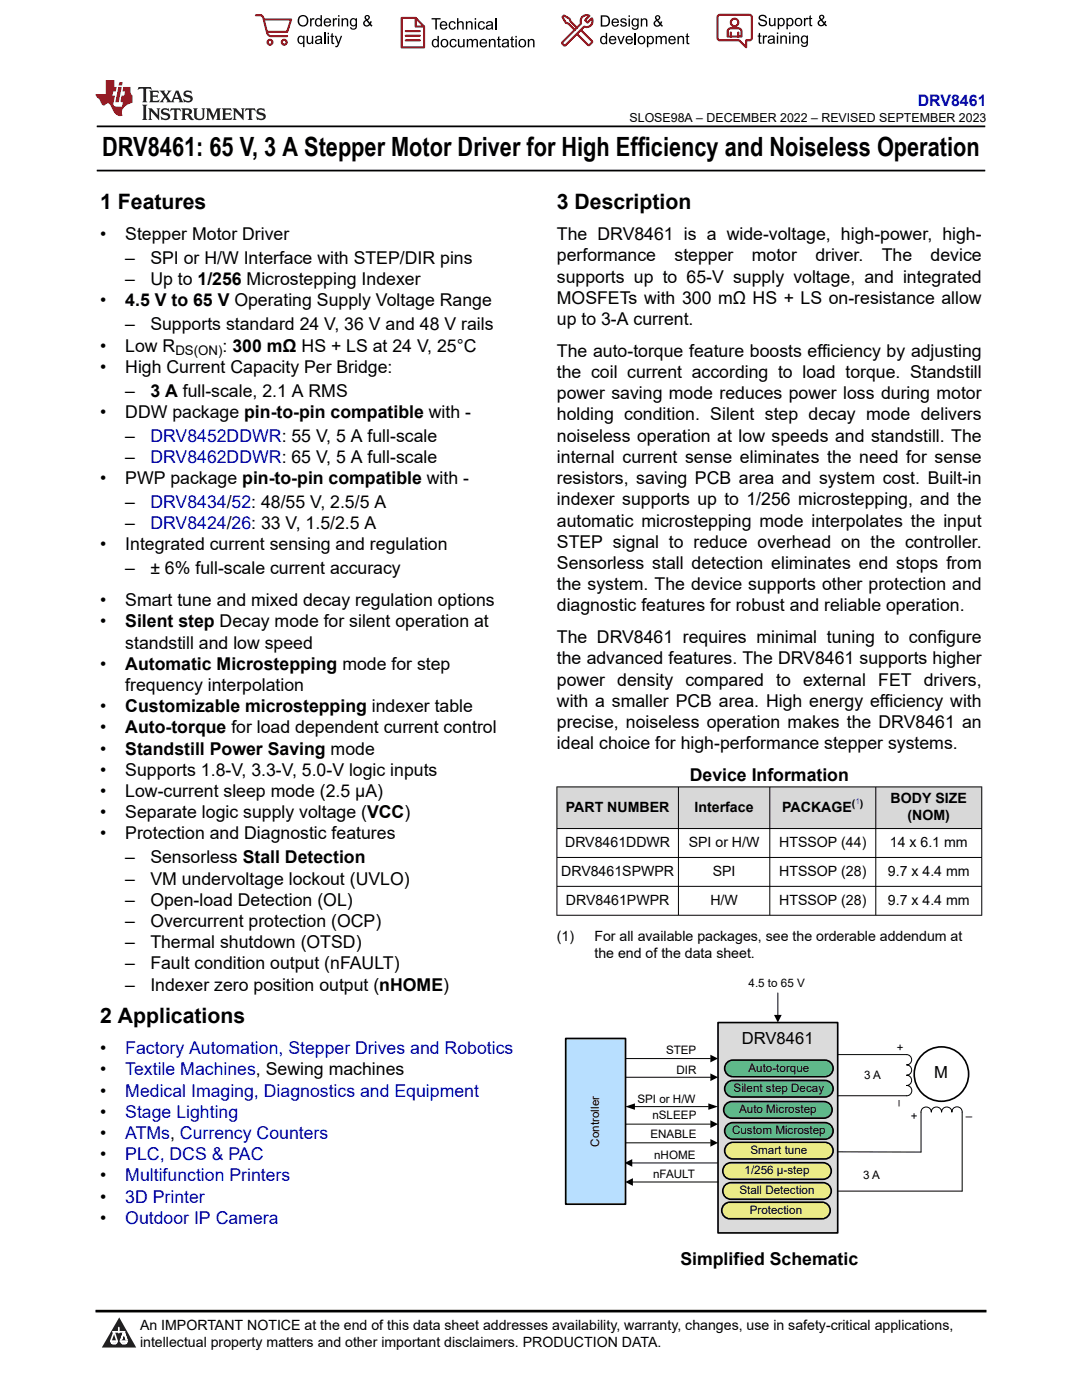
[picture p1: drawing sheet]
<svg xmlns="http://www.w3.org/2000/svg" width="216mm" height="279mm" viewBox="0 0 216 279" stroke-linecap="round" stroke-linejoin="round" font-family="sans-serif">
<defs><g id="words">
<text font-size="5.3" x="20.4" y="31.2">DRV8461: 65 V, 3 A Stepper Motor Driver for High Efficiency and Noiseless Operation</text>
<g font-size="4.2">
<text x="20" y="41.8">1 Features</text>
<text x="111.1" y="41.8">3 Description</text>
<text x="20" y="204.2">2 Applications</text>
</g>
<g font-size="3.5">
<text x="20" y="47.9">•</text>
<text x="25" y="47.9">Stepper Motor Driver</text>
<text x="111.1" y="47.9">The DRV8461 is a wide-voltage, high-power, high-</text>
<text x="25" y="52.7">–</text>
<text x="30" y="52.7">SPI or H/W Interface with STEP/DIR pins</text>
<text x="111.1" y="52.2">performance</text>
<text x="134.6" y="52.2">stepper</text>
<text x="150" y="52.2">motor</text>
<text x="162.7" y="52.2">driver.</text>
<text x="176" y="52.2">The</text>
<text x="185.7" y="52.2">device</text>
<text x="25" y="56.9">–</text>
<text x="30" y="56.9">Up to 1/256 Microstepping Indexer</text>
<text x="111.1" y="56.4">supports up to 65-V supply voltage, and integrated</text>
<text x="20" y="61.2">•</text>
<text x="25" y="61.2">4.5 V to 65 V Operating Supply Voltage Range</text>
<text x="25" y="65.9">–</text>
<text x="30" y="65.9">Supports standard 24 V, 36 V and 48 V rails</text>
<text x="111.1" y="60.6">MOSFETs with 300 mΩ HS + LS on-resistance allow</text>
<text x="111.1" y="64.9">up to 3-A current.</text>
<text x="20" y="70.2">•</text>
<text x="25" y="70.2">Low R</text>
<text x="44.4" y="70.2">: 300 mΩ HS + LS at 24 V, 25°C</text>
<text x="111.1" y="71.2">The auto-torque feature boosts efficiency by adjusting</text>
<text x="20" y="74.4">•</text>
<text x="25" y="74.4">High Current Capacity Per Bridge:</text>
<text x="111.1" y="75.5">the coil current according to load torque. Standstill</text>
<text x="20" y="83.4">•</text>
<text x="25" y="79.2">–</text>
<text x="25" y="83.4">DDW package pin-to-pin compatible with -</text>
<text x="30" y="79.2">3 A full-scale, 2.1 A RMS</text>
<text x="111.1" y="83.9">holding condition. Silent step decay mode delivers</text>
<text x="111.1" y="79.7">power saving mode reduces power loss during motor</text>
<text x="25" y="88.2">–</text>
<text x="111.1" y="88.2">noiseless operation at low speeds and standstill. The</text>
<text x="25" y="92.4">–</text>
<text x="111.1" y="92.4">internal current sense eliminates the need for sense</text>
<text x="20" y="96.6">•</text>
<text x="25" y="96.6">PWP package pin-to-pin compatible with -</text>
<text x="25" y="101.4">–</text>
<text x="111.1" y="96.6">resistors, saving PCB area and system cost. Built-in</text>
<text x="111.1" y="100.9">indexer supports up to 1/256 microstepping, and the</text>
<text x="25" y="105.6">–</text>
<text x="111.1" y="105.1">automatic microstepping mode interpolates the input</text>
<text x="20" y="109.8">•</text>
<text x="25" y="109.8">Integrated current sensing and regulation</text>
<text x="111.1" y="109.3">STEP signal to reduce overhead on the controller.</text>
<text x="111.1" y="113.6">Sensorless stall detection eliminates end stops from</text>
<text x="25" y="114.6">–</text>
<text x="30" y="114.6">± 6% full-scale current accuracy</text>
<text x="111.1" y="117.8">the system. The device supports other protection and</text>
<text x="20" y="121">•</text>
<text x="20" y="125.2">•</text>
<text x="25" y="121">Smart tune and mixed decay regulation options</text>
<text x="25" y="125.2">Silent step Decay mode for silent operation at</text>
<text x="111.1" y="122">diagnostic features for robust and reliable operation.</text>
<text x="25" y="129.4">standstill and low speed</text>
<text x="111.1" y="128.4">The DRV8461 requires minimal tuning to configure</text>
<text x="20" y="133.7">•</text>
<text x="25" y="137.9">frequency interpolation</text>
<text x="25" y="133.7">Automatic Microstepping mode for step</text>
<text x="111.1" y="132.6">the advanced features. The DRV8461 supports higher</text>
<text x="111.1" y="136.8">power density compared to external FET drivers,</text>
<text x="20" y="142.1">•</text>
<text x="25" y="142.1">Customizable microstepping indexer table</text>
<text x="111.1" y="141.1">with a smaller PCB area. High energy efficiency with</text>
<text x="20" y="146.4">•</text>
<text x="25" y="146.4">Auto-torque for load dependent current control</text>
<text x="111.1" y="145.3">precise, noiseless operation makes the DRV8461 an</text>
<text x="111.1" y="149.5">ideal choice for high-performance stepper systems.</text>
<text x="20" y="150.6">•</text>
<text x="20" y="154.8">•</text>
<text x="25" y="150.6">Standstill Power Saving mode</text>
<text x="25" y="154.8">Supports 1.8-V, 3.3-V, 5.0-V logic inputs</text>
<text x="137.6" y="155.9">Device Information</text>
<text x="20" y="159.1">•</text>
<text x="25" y="159.1">Low-current sleep mode (2.5 µA)</text>
<text x="20" y="163.3">•</text>
<text x="20" y="167.5">•</text>
<text x="25" y="163.3">Separate logic supply voltage (VCC)</text>
<text x="25" y="167.5">Protection and Diagnostic features</text>
<text x="25" y="172.3">–</text>
<text x="30" y="172.3">Sensorless Stall Detection</text>
<text x="25" y="176.5">–</text>
<text x="30" y="176.5">VM undervoltage lockout (UVLO)</text>
<text x="25" y="180.8">–</text>
<text x="25" y="185">–</text>
<text x="30" y="180.8">Open-load Detection (OL)</text>
<text x="30" y="185">Overcurrent protection (OCP)</text>
<text x="25" y="189.2">–</text>
<text x="30" y="189.2">Thermal shutdown (OTSD)</text>
<text x="25" y="193.5">–</text>
<text x="25" y="197.7">–</text>
<text x="30" y="193.5">Fault condition output (nFAULT)</text>
<text x="30" y="197.7">Indexer zero position output (nHOME)</text>
<text x="20" y="210.4">•</text>
<text x="20" y="214.6">•</text>
<text x="20" y="218.9">•</text>
<text x="20" y="223.1">•</text>
<text x="20" y="227.3">•</text>
<text x="20" y="231.6">•</text>
<text x="20" y="235.8">•</text>
<text x="20" y="240">•</text>
<text x="20" y="244.3">•</text>
<text x="135.8" y="252.5">Simplified Schematic</text>
</g>
<g font-size="3.5" fill="#00f">
<text x="30" y="88.2">DRV8452DDWR: 55 V, 5 A full-scale</text>
<text x="30" y="92.4">DRV8462DDWR: 65 V, 5 A full-scale</text>
<text x="30" y="101.4">DRV8434/52: 48/55 V, 2.5/5 A</text>
<text x="30" y="105.6">DRV8424/26: 33 V, 1.5/2.5 A</text>
<text x="25" y="210.4">Factory Automation, Stepper Drives and Robotics</text>
<text x="25" y="214.6">Textile Machines, Sewing machines</text>
<text x="25" y="218.9">Medical Imaging, Diagnostics and Equipment</text>
<text x="25" y="223.1">Stage Lighting</text>
<text x="25" y="227.3">ATMs, Currency Counters</text>
<text x="25" y="231.6">PLC, DCS &amp; PAC</text>
<text x="25" y="235.8">Multifunction Printers</text>
<text x="25" y="240">3D Printer</text>
<text x="25" y="244.3">Outdoor IP Camera</text>
</g>
<g font-size="3.3">
<text x="148" y="208.4">DRV8461</text>
<text x="186.4" y="215.2">M</text>
</g>
<text font-size="3.2" fill="#00f" x="183.1" y="21.1">DRV8461</text>
<g font-size="2.8">
<text x="177.7" y="160.3">BODY SIZE</text>
<text x="112.9" y="162">PART NUMBER</text>
<text x="138.6" y="162">Interface</text>
<text x="156.1" y="162">PACKAGE</text>
<text x="181.1" y="163.7">(NOM)</text>
<text x="112.8" y="169.1">DRV8461DDWR</text>
<text x="137.4" y="169.1">SPI or H/W</text>
<text x="155.5" y="169.1">HTSSOP (44)</text>
<text x="177.6" y="169.1">14 x 6.1 mm</text>
<text x="112" y="174.8">DRV8461SPWPR</text>
<text x="142.2" y="174.8">SPI</text>
<text x="155.5" y="174.8">HTSSOP (28)</text>
<text x="177.2" y="174.8">9.7 x 4.4 mm</text>
<text x="112.9" y="180.6">DRV8461PWPR</text>
<text x="141.7" y="180.6">H/W</text>
<text x="155.5" y="180.6">HTSSOP (28)</text>
<text x="177.2" y="180.6">9.7 x 4.4 mm</text>
<text x="111.1" y="187.8">(1)</text>
<text x="118.6" y="187.8">For all available packages, see the orderable addendum at</text>
<text x="118.6" y="191.2">the end of the data sheet.</text>
<text x="27.9" y="265.5">An IMPORTANT NOTICE at the end of this data sheet addresses availability, warranty, changes, use in safety-critical applications,</text>
<text x="27.9" y="268.9">intellectual property matters and other important disclaimers. PRODUCTION DATA.</text>
</g>
<text font-size="2.6" x="35" y="70.9">DS(ON)</text>
<text font-size="2.5" x="125.6" y="24.3">SLOSE98A – DECEMBER 2022 – REVISED SEPTEMBER 2023</text>
<g font-size="2.3">
<text x="149.4" y="197">4.5 to 65 V</text>
<text x="178.8" y="208.4" transform="rotate(90 178.8 208.4)">+</text>
<text x="132.9" y="210.4">STEP</text>
<text x="135" y="214.3">DIR</text>
<text x="149.4" y="213.9">Auto-torque</text>
<text x="172.4" y="215.4">3 A</text>
<text x="127.2" y="220.1">SPI or H/W</text>
<text x="146.4" y="218">Silent step Decay</text>
<text x="178.8" y="219.4" transform="rotate(90 178.8 219.4)">–</text>
<text x="129.8" y="227.1">ENABLE</text>
<text x="130.2" y="223.4">nSLEEP</text>
<text x="146.1" y="226.4">Custom Microstep</text>
<text x="147.5" y="222.2">Auto Microstep</text>
<text x="181.7" y="223.5">+</text>
<text x="192.7" y="223.5">–</text>
<text x="119.5" y="228.8" transform="rotate(-90 119.5 228.8)">Controller</text>
<text x="130.5" y="231.2">nHOME</text>
<text x="149.7" y="230.3">Smart tune</text>
<text x="130.3" y="235.1">nFAULT</text>
<text x="147.6" y="238.4">Stall Detection</text>
<text x="148.6" y="234.4">1/256 µ-step</text>
<text x="172.3" y="235.4">3 A</text>
<text x="149.6" y="242.3">Protection</text>
</g>
<text font-size="2.1" x="170" y="161.1">( )</text>
<text font-size="1.6" fill="#00f" x="170.7" y="160.4">1</text>
</g></defs>
<path d="M19.3 25.2h177.3M19.3 34h177.3" fill="none" stroke="#000" stroke-width=".35"/>
<g fill="#d8d8d8">
<path d="M111.1 157h84.8v8.4h-84.8z" fill-rule="evenodd"/>
<path d="M111.2 157.1h24.1v8.2h-24.1z" fill-rule="evenodd"/>
<path d="M135.4 157.1h18.1v8.2h-18.1z" fill-rule="evenodd"/>
<path d="M153.7 157.1h21v8.2h-21z" fill-rule="evenodd"/>
<path d="M174.8 157.1h21v8.2h-21z" fill-rule="evenodd"/>
</g>
<g fill="none" stroke="#000" stroke-width=".2">
<path d="M111.1 157h84.9M111.1 157v25.7M135.4 157v25.7M153.6 157v25.7M174.8 157v25.7M195.9 157v25.7M111.1 165.4h84.9M111.1 171.1h84.9M111.1 176.9h84.9M111.1 182.7h84.9M155.2 198.2v4.3M124.7 211.3h17"/>
<path d="M124.8 215h16.9M124.7 224.3h17M124.8 228.1h16.9"/>
</g>
<path d="M141.7 210.5l1.6 .8-1.6 .7zM141.7 214.2l1.6 .8-1.6 .8zM154.4 202.5h1.6l-.8 1.6zM141.7 223.6l1.6 .7-1.6 .8zM141.7 227.3l1.6 .8-1.6 .7z" fill="#000"/>
<path d="M112.9 207.2h11.9v33.1h-11.9z" fill-rule="evenodd" fill="#b8dfff"/>
<path d="M112.9 207.2h11.9v33.1h-11.9z" fill="none" stroke="#000" stroke-width=".33"/>
<circle cx="187.8" cy="214.4" r="5.4" fill="#fff"/>
<circle cx="187.8" cy="214.4" r="5.4" fill="none" stroke="#000" stroke-width=".33"/>
<path d="M167.2 210.5h13.7M167.2 218.7h13.7M183.8 221.9v8h-16.6M192 221.9v15.8h-24.8" fill="none" stroke="#000" stroke-width=".2"/>
<path d="M143.3 204.1h23.9v42h-23.9z" fill-rule="evenodd" fill="#dbdbdb"/>
<path d="M143.3 204.1h23.9v42h-23.9z" fill="none" stroke="#000" stroke-width=".33"/>
<path d="M144.5 240.4l.7-.4 .5-.1h18.3a1.66 1.66 0 0 1 1.7 1.7 1.66 1.66 0 0 1-1.7 1.6h-18.3a1.66 1.66 0 0 1-1.6-1 1.66 1.66 0 0 1 .4-1.8z" fill-rule="evenodd" fill="#ebeb84"/>
<path d="M144.5 240.4l.7-.4 .5-.1h18.3a1.66 1.66 0 0 1 1.7 1.7 1.66 1.66 0 0 1-1.7 1.6h-18.3a1.66 1.66 0 0 1-1.6-1 1.66 1.66 0 0 1 .4-1.8z" fill="none" stroke="#000" stroke-width=".33"/>
<path d="M144.7 232.5l.7-.4 .5-.1h18.3a1.66 1.66 0 0 1 1.7 1.7 1.66 1.66 0 0 1-1.7 1.7h-18.3a1.66 1.66 0 0 1-1.6-1.1 1.66 1.66 0 0 1 .4-1.8z" fill-rule="evenodd" fill="#ebeb84"/>
<path d="M144.7 232.5l.7-.4 .5-.1h18.3a1.66 1.66 0 0 1 1.7 1.7 1.66 1.66 0 0 1-1.7 1.7h-18.3a1.66 1.66 0 0 1-1.6-1.1 1.66 1.66 0 0 1 .4-1.8z" fill="none" stroke="#000" stroke-width=".33"/>
<path d="M126.2 235.9h17.1" fill="none" stroke="#000" stroke-width=".2"/>
<path d="M124.8 235.9l1.5-.8v1.6z" fill="#000"/>
<path d="M145.1 228.5l.7-.5h.5h18.3a1.66 1.66 0 0 1 1.6 1.6 1.66 1.66 0 0 1-1.6 1.7h-18.3a1.66 1.66 0 0 1-1.6-1 1.66 1.66 0 0 1 .4-1.8z" fill-rule="evenodd" fill="#ebeb84"/>
<path d="M145.1 228.5l.7-.5h.5h18.3a1.66 1.66 0 0 1 1.6 1.6 1.66 1.66 0 0 1-1.6 1.7h-18.3a1.66 1.66 0 0 1-1.6-1 1.66 1.66 0 0 1 .4-1.8z" fill="none" stroke="#000" stroke-width=".33"/>
<path d="M180.9 210.5a1.03 1.03 0 0 1 1 1 1.03 1.03 0 0 1-1 1 1.03 1.03 0 0 1 1 1 1.03 1.03 0 0 1-1 1.1 1.03 1.03 0 0 1 1 1 1.03 1.03 0 0 1-1 1 1.03 1.03 0 0 1 1 1.1 1.03 1.03 0 0 1-1 1M126 232.1h17.1M183.8 221.9a1.03 1.03 0 0 1 1-1 1.03 1.03 0 0 1 1 1 1.03 1.03 0 0 1 1.1-1 1.03 1.03 0 0 1 1 1 1.03 1.03 0 0 1 1-1 1.03 1.03 0 0 1 1 1 1.03 1.03 0 0 1 1.1-1 1.03 1.03 0 0 1 1 1" fill="none" stroke="#000" stroke-width=".2"/>
<path d="M124.6 232.1l1.6-.8v1.6z" fill="#000"/>
<path d="M144.9 220.3l.7-.4 .5-.1h18.3a1.66 1.66 0 0 1 1.6 1.7 1.66 1.66 0 0 1-1.6 1.7h-18.3a1.66 1.66 0 0 1-1.6-1.1 1.66 1.66 0 0 1 .4-1.8z" fill-rule="evenodd" fill="#64c191"/>
<path d="M144.9 220.3l.7-.4 .5-.1h18.3a1.66 1.66 0 0 1 1.6 1.7 1.66 1.66 0 0 1-1.6 1.7h-18.3a1.66 1.66 0 0 1-1.6-1.1 1.66 1.66 0 0 1 .4-1.8z" fill="none" stroke="#000" stroke-width=".33"/>
<path d="M145.1 212l.7-.4h.5h18.3a1.66 1.66 0 0 1 1.6 1.6 1.66 1.66 0 0 1-1.6 1.7h-18.3a1.66 1.66 0 0 1-1.6-1 1.66 1.66 0 0 1 .4-1.9z" fill-rule="evenodd" fill="#64c191"/>
<path d="M145.1 212l.7-.4h.5h18.3a1.66 1.66 0 0 1 1.6 1.6 1.66 1.66 0 0 1-1.6 1.7h-18.3a1.66 1.66 0 0 1-1.6-1 1.66 1.66 0 0 1 .4-1.9z" fill="none" stroke="#000" stroke-width=".33"/>
<path d="M145.1 216.1l.7-.4 .5-.1h18.3a1.66 1.66 0 0 1 1.6 1.7 1.66 1.66 0 0 1-1.6 1.6h-18.3a1.66 1.66 0 0 1-1.6-1 1.66 1.66 0 0 1 .4-1.8z" fill-rule="evenodd" fill="#64c191"/>
<path d="M145.1 216.1l.7-.4 .5-.1h18.3a1.66 1.66 0 0 1 1.6 1.7 1.66 1.66 0 0 1-1.6 1.6h-18.3a1.66 1.66 0 0 1-1.6-1 1.66 1.66 0 0 1 .4-1.8z" fill="none" stroke="#000" stroke-width=".33"/>
<path d="M144.7 236.5l.7-.4 .5-.1h18.3a1.66 1.66 0 0 1 1.7 1.7 1.66 1.66 0 0 1-1.7 1.6h-18.3a1.66 1.66 0 0 1-1.6-1 1.66 1.66 0 0 1 .4-1.8z" fill-rule="evenodd" fill="#ebeb84"/>
<path d="M144.7 236.5l.7-.4 .5-.1h18.3a1.66 1.66 0 0 1 1.7 1.7 1.66 1.66 0 0 1-1.7 1.6h-18.3a1.66 1.66 0 0 1-1.6-1 1.66 1.66 0 0 1 .4-1.8z" fill="none" stroke="#000" stroke-width=".33"/>
<path d="M145.1 224.5l.7-.4 .5-.1h18.3a1.66 1.66 0 0 1 1.6 1.7 1.66 1.66 0 0 1-1.6 1.7h-18.3a1.66 1.66 0 0 1-1.6-1.1 1.66 1.66 0 0 1 .4-1.8z" fill-rule="evenodd" fill="#64c191"/>
<path d="M145.1 224.5l.7-.4 .5-.1h18.3a1.66 1.66 0 0 1 1.6 1.7 1.66 1.66 0 0 1-1.6 1.7h-18.3a1.66 1.66 0 0 1-1.6-1.1 1.66 1.66 0 0 1 .4-1.8z" fill="none" stroke="#000" stroke-width=".33"/>
<path d="M126.6 220.8h14.7" fill="none" stroke="#000" stroke-width=".2"/>
<path d="M124.8 220.8l1.9-.6v1.3zM141.3 220.2l2 .6-2 .7z" fill="#000"/>
<path d="M0 0h215.9v23.8h-215.9z" fill-rule="evenodd" fill="#fff"/>
<path d="M27.7 17.4l-.2 .6 .5-.3h.6v.1v2.2l-.2 .4h1l-.2-.4v-2.2v-.1h.5l.5 .3-.1-.6zM29.8 18.1l.2 .4v1.5l-.2 .4h1.9l.1-.6a1.08 1.08 0 0 1-1.3 .2v-.7h.6l.4 .2v-.6l-.4 .2h-.6v-.6l.2-.1a1 1 0 0 1 1 .2l-.1-.5zM31.8 18.1l1 1.1-1 1.2h.9l-.2-.2 .4-.7 .5 .7-.2 .2h1.6l-.2-.2 .1-.4h1l.1 .4-.1 .2h.9l-.2-.3-.8-2h-.5l-1 2.2-.8-1.1 .9-1.1h-.8l.2 .2-.5 .7-.3-.7 .1-.2zM35.2 18.5l.4 1h-.8zM36.8 18.2a.65 .65 0 0 0-.2 .7 .65 .65 0 0 0 .6 .5l.7 .2 .1 .2a.79 .79 0 0 1-.7 .4 .79 .79 0 0 1-.7-.5l.1 .7 .2-.1a.93 .93 0 0 0 1.1 .1 .93 .93 0 0 0 .4-1 1.46 1.46 0 0 0-1.2-.6l-.1-.3a1.09 1.09 0 0 1 1.2 .2l-.2-.6-.1 .1-.6-.2zM28.4 20.9l.2 .4v2.3l-.2 .3h1l-.2-.3v-2.3l.2-.4zM29.6 21.6l.2 .4v1.6l-.2 .3h.8l-.3-.3v-1.4l1.7 1.8v-2l.2-.4h-.8l.2 .2 .1 1.1-1.2-1.3zM32.3 21.8a.65 .65 0 0 0-.2 .7 .65 .65 0 0 0 .7 .4l.6 .2 .1 .2a.79 .79 0 0 1-.7 .4 .79 .79 0 0 1-.7-.5l.1 .7 .2-.1a.93 .93 0 0 0 1.1 .1 .93 .93 0 0 0 .4-.9 1.46 1.46 0 0 0-1.2-.6l-.1-.4a1.09 1.09 0 0 1 1.2 .2l-.2-.6-.1 .1-.6-.1zM34.1 21.6l-.1 .7a.63 .63 0 0 1 .7-.4l.1 1.7-.3 .3h1l-.2-.3v-1.7a.66 .66 0 0 1 .8 .4l-.1-.7zM36.2 21.6l.2 .4v1.6l-.2 .3h.9l-.2-.2v-.7h.5l.1 .2a.79 .79 0 0 0 1.2 .6l-1-.9a.61 .61 0 0 0 .6-.6 .61 .61 0 0 0-.5-.6zM36.9 21.9h.2a.47 .47 0 0 1 .5 .1 .47 .47 0 0 1 .1 .5l-.2 .2h-.6zM38.5 21.6l.2 .2a2.27 2.27 0 0 0 .4 2 1.04 1.04 0 0 0 1.7-.7v-1.3l.2-.2h-.8l.2 .4v1.1a.6 .6 0 0 1-.6 .6 .6 .6 0 0 1-.6-.6v-1.1l.3-.4zM41.1 21.6l.2 .4v1.6l-.2 .3h.7l-.2-.3v-1.5l.9 1.9 .8-1.9v1.5l-.2 .3h1l-.3-.3v-1.6l.3-.4h-.8l-.7 1.5-.7-1.5zM44.3 21.6l.2 .4v1.6l-.2 .3h1.9l.1-.5a1.09 1.09 0 0 1-1.3 .1v-.6h.6l.4 .1v-.6l-.4 .2h-.6v-.6l.2-.1a1.01 1.01 0 0 1 1 .3l-.1-.6zM46.4 21.6l.3 .4v1.6l-.3 .3h.8l-.2-.3v-1.4l1.6 1.8v-2l.2-.4h-.7l.2 .2v1.1l-1.2-1.3zM49 21.6l-.1 .7a.63 .63 0 0 1 .8-.4v1.7l-.3 .3h1l-.2-.3v-1.7a.66 .66 0 0 1 .8 .4l-.1-.7zM51.4 21.8a.65 .65 0 0 0-.2 .7 .65 .65 0 0 0 .6 .4l.6 .2 .2 .2a.79 .79 0 0 1-.8 .4 .79 .79 0 0 1-.6-.5l.1 .7 .2-.1a.93 .93 0 0 0 1 .1 .93 .93 0 0 0 .5-.9 1.46 1.46 0 0 0-1.3-.6l-.1-.4a1.09 1.09 0 0 1 1.3 .2l-.2-.6-.2 .1-.5-.1z" fill="#231f20"/>
<path d="M21.1 16v2.8h-2.1l.1 .3 .9 1a.95 .95 0 0 0 .9 .9 .59 .59 0 0 1 .6-.4 .59 .59 0 0 1 .5 .4l.4 .8a1.59 1.59 0 0 0 2.1 1.3 1.61 1.61 0 0 1 1-2.2l1-.4-.1-1.5a1.59 1.59 0 0 1-.4-1.6h-1.4l-.2 .9h.5l-.1 .8h-.5l-.2 1v.2l.4 .1-.2 .9h-.6a.73 .73 0 0 1-1.1-.7l.3-1.5h-.5l.2-.8h.5l.2-.9h-.5v-1.4zM23.6 17.4l-.6 3h.7l.6-3zM23.8 16.4l-.1 .7h.7l.1-.7z" fill="#ed1c24"/>
<g fill="#000">
<path d="M59.4 4.2a1.12 1.12 0 0 1 2.2 0 1.12 1.12 0 0 1-2.2 0zM59.9 3.5a.89 .89 0 0 0-.1 1.1 .89 .89 0 0 0 1.1 .4 .88 .88 0 0 0 .3-1.3 .88 .88 0 0 0-1.3-.2z" fill-rule="evenodd"/>
<path d="M59.5 7.3l.5-.2 .5 .3v-.3h.3v2.3h-.3v-.8a.74 .74 0 0 1-1 0 .74 .74 0 0 1-.1-1zM59.8 7.5a.57 .57 0 0 0-.2 .7 .57 .57 0 0 0 .8 .2 .57 .57 0 0 0 .1-.7 .57 .57 0 0 0-.7-.2z" fill-rule="evenodd"/>
<path d="M61.9 3.6h.2v.3l.2-.2 .3-.1 .2 .1-.1 .3a.36 .36 0 0 0-.5 0 .36 .36 0 0 0 0 .4v.9h-.3z" fill-rule="evenodd"/>
<path d="M61.2 7.1h.3v.9a.41 .41 0 0 0 .4 .6 .41 .41 0 0 0 .3-.6v-.9h.3v1.7h-.2v-.3a.58 .58 0 0 1-.7 .3 .58 .58 0 0 1-.4-.6z" fill-rule="evenodd"/>
<path d="M63 3.8l.5-.2 .5 .2v-.8h.2v2.3h-.2v-.2a.75 .75 0 0 1-1-.1 .75 .75 0 0 1-.1-1zM63.2 4a.57 .57 0 0 0-.1 .7 .57 .57 0 0 0 .8 .2 .57 .57 0 0 0 .1-.7 .57 .57 0 0 0-.8-.2z" fill-rule="evenodd"/>
<path d="M63 7.3a.74 .74 0 0 1 1-.1 .74 .74 0 0 1 .3 .9v.7h-.3v-.2a.57 .57 0 0 1-.8 .2 .57 .57 0 0 1-.2-.8l1-.3a.41 .41 0 0 0-.4-.4 .41 .41 0 0 0-.4 .4l-.3-.1zM63.2 8.2a.35 .35 0 0 0 .2 .5 .35 .35 0 0 0 .5-.3l.1-.4z" fill-rule="evenodd"/>
<path d="M65.4 6.5h.3v.3h-.3zM65.4 7.1h.3v1.7h-.3z" fill-rule="evenodd"/>
<path d="M64.8 3.8a.76 .76 0 0 1 .9-.1 .76 .76 0 0 1 .4 .8h-1.2a.47 .47 0 0 0 .3 .6 .47 .47 0 0 0 .6-.4l.3 .1a.82 .82 0 0 1-1.3 .3 .82 .82 0 0 1 0-1.3zM65 4l-.1 .3h.9l-.3-.4z" fill-rule="evenodd"/>
<path d="M66.4 3.6h.3v.3l.1-.2 .4-.1 .1 .1-.1 .3a.36 .36 0 0 0-.4 0 .36 .36 0 0 0-.1 .4v.9h-.3z" fill-rule="evenodd"/>
<path d="M66.1 6.7l.3-.1v.5h.3v.3h-.3v.9l.1 .2h.2v.3a.41 .41 0 0 1-.4-.1 .41 .41 0 0 1-.2-.4v-.9h-.2v-.3h.2z" fill-rule="evenodd"/>
<path d="M66.8 7.1h.3l.4 1.4 .5-1.4h.3l-.6 1.7a.57 .57 0 0 1-.8 .6v-.3a.37 .37 0 0 0 .5-.3z" fill-rule="evenodd"/>
<path d="M67.5 3h.2v.3h-.2zM67.5 3.6h.2v1.7h-.2z" fill-rule="evenodd"/>
<path d="M68.2 3.6h.2v.3a.58 .58 0 0 1 .7-.3 .58 .58 0 0 1 .4 .7v1h-.3v-1a.4 .4 0 0 0-.4-.5 .4 .4 0 0 0-.4 .6v.9h-.2z" fill-rule="evenodd"/>
<path d="M70 3.8l.5-.2 .5 .2v-.2h.2v1.5a.71 .71 0 0 1-.5 .8 .71 .71 0 0 1-.8-.5h.2a.46 .46 0 0 0 .6 .3 .46 .46 0 0 0 .3-.6 .78 .78 0 0 1-1.1-.2 .78 .78 0 0 1 .1-1.1zM70.2 4a.53 .53 0 0 0-.1 .8 .53 .53 0 0 0 .8 0 .54 .54 0 0 0 0-.7 .54 .54 0 0 0-.7-.1z" fill-rule="evenodd"/>
<path d="M72.9 3.1a.53 .53 0 0 1 .8 .1 .53 .53 0 0 1-.3 .8l.4 .5 .1-.3 .3 .1-.2 .5 .3 .3-.2 .2-.3-.3a.71 .71 0 0 1-1.2 .1 .71 .71 0 0 1 .4-1.1l-.3-.5zM73 3.5a.3 .3 0 0 0 .6 0 .3 .3 0 0 0-.6 0zM72.9 4.3a.45 .45 0 0 0 0 .7 .45 .45 0 0 0 .7-.2l-.5-.6z" fill-rule="evenodd"/>
<path d="M86.1 3.6h1.8v.3h-.7v2h-.3v-2h-.8z" fill-rule="evenodd"/>
<path d="M86.3 8l.5-.2 .5 .2v-.8h.3v2.2h-.3v-.2a.76 .76 0 0 1-1 0 .76 .76 0 0 1-.1-1zM86.6 8.1a.58 .58 0 0 0-.2 .8 .58 .58 0 0 0 .8 .2 .58 .58 0 0 0 .1-.8 .58 .58 0 0 0-.7-.2z" fill-rule="evenodd"/>
<path d="M88.2 7.9a.81 .81 0 0 1 1.1 .2 .81 .81 0 0 1-.2 1.1 .81 .81 0 0 1-1.1-.1l-.1-.8zM88.3 8.1a.57 .57 0 0 0 0 .9 .57 .57 0 0 0 .8 0 .57 .57 0 0 0 0-.8 .57 .57 0 0 0-.8-.1z" fill-rule="evenodd"/>
<path d="M88 4.4a.77 .77 0 0 1 .9-.1 .77 .77 0 0 1 .4 .8h-1.3a.48 .48 0 0 0 .4 .6 .48 .48 0 0 0 .6-.3h.3a.83 .83 0 0 1-1.3 .4 .83 .83 0 0 1 0-1.4zM88.2 4.6l-.2 .3h1l-.3-.4z" fill-rule="evenodd"/>
<path d="M89.7 4.4a.7 .7 0 0 1 1.2 .3l-.2 .1a.45 .45 0 0 0-.6-.3 .45 .45 0 0 0-.3 .6 .45 .45 0 0 0 .3 .6 .45 .45 0 0 0 .6-.4h.3a.76 .76 0 0 1-1.1 .6 .76 .76 0 0 1-.3-1.1z" fill-rule="evenodd"/>
<path d="M89.9 8a.7 .7 0 0 1 1.2 .3h-.3a.45 .45 0 0 0-.5-.3 .45 .45 0 0 0-.3 .6 .45 .45 0 0 0 .3 .6 .45 .45 0 0 0 .6-.4l.2 .1a.76 .76 0 0 1-1 .5 .76 .76 0 0 1-.4-1.1z" fill-rule="evenodd"/>
<path d="M91.2 3.6h.3v.8a.59 .59 0 0 1 .7-.2 .59 .59 0 0 1 .3 .7v1h-.2v-1a.4 .4 0 0 0-.5-.4 .4 .4 0 0 0-.3 .5v.9h-.3z" fill-rule="evenodd"/>
<path d="M91.4 7.8h.2v.9a.41 .41 0 0 0 .5 .5 .41 .41 0 0 0 .3-.5v-.9h.3v1.6h-.3v-.2a.58 .58 0 0 1-.7 .3 .58 .58 0 0 1-.3-.7z" fill-rule="evenodd"/>
<path d="M93 4.2h.2v.3a.59 .59 0 0 1 .7-.3 .59 .59 0 0 1 .4 .7v1h-.3v-1a.41 .41 0 0 0-.4-.5 .41 .41 0 0 0-.4 .6v.9h-.2z" fill-rule="evenodd"/>
<path d="M93.1 7.8h.3v.2a.56 .56 0 0 1 1 0 .54 .54 0 0 1 .6-.2 .54 .54 0 0 1 .4 .5v1.1h-.3v-1a.34 .34 0 0 0-.3-.4 .34 .34 0 0 0-.4 .3v1.1h-.3v-1a.38 .38 0 0 0-.5-.4 .38 .38 0 0 0-.2 .6v.8h-.3z" fill-rule="evenodd"/>
<path d="M94.7 3.6h.3v.3h-.3zM94.7 4.2h.3v1.7h-.3z" fill-rule="evenodd"/>
<path d="M95.5 4.4a.7 .7 0 0 1 1.3 .3l-.3 .1a.45 .45 0 0 0-.6-.3 .45 .45 0 0 0-.3 .6 .45 .45 0 0 0 .3 .6 .45 .45 0 0 0 .6-.4h.3a.76 .76 0 0 1-1.1 .6 .76 .76 0 0 1-.3-1.1z" fill-rule="evenodd"/>
<path d="M95.9 8a.77 .77 0 0 1 .9-.2 .77 .77 0 0 1 .4 .9h-1.2a.48 .48 0 0 0 .3 .5 .48 .48 0 0 0 .6-.3h.3a.83 .83 0 0 1-1.3 .4 .83 .83 0 0 1 0-1.3zM96.1 8.1l-.1 .4h.9l-.2-.5z" fill-rule="evenodd"/>
<path d="M97.5 7.8h.3v.2a.59 .59 0 0 1 .7-.2 .59 .59 0 0 1 .4 .6v1h-.3v-1a.41 .41 0 0 0-.5-.4 .41 .41 0 0 0-.3 .5v.9h-.3z" fill-rule="evenodd"/>
<path d="M97.1 4.4a.74 .74 0 0 1 1-.1 .74 .74 0 0 1 .3 .9v.7h-.3v-.2a.59 .59 0 0 1-.8 .2 .59 .59 0 0 1-.3-.8l1.1-.3a.42 .42 0 0 0-.4-.4 .42 .42 0 0 0-.5 .4l-.2-.1zM97.3 5.3a.36 .36 0 0 0 .2 .5 .36 .36 0 0 0 .5-.2l.1-.5z" fill-rule="evenodd"/>
<path d="M99.4 7.4l.2-.2v.6h.3v.2h-.3v1l.1 .2h.2l.1 .2a.41 .41 0 0 1-.5 0 .41 .41 0 0 1-.1-.4v-1h-.2v-.2h.2z" fill-rule="evenodd"/>
<path d="M100.3 8a.74 .74 0 0 1 .9-.2 .74 .74 0 0 1 .3 .9l.1 .7h-.3v-.2a.59 .59 0 0 1-.8 .3 .59 .59 0 0 1-.3-.8l1-.3a.42 .42 0 0 0-.3-.4 .42 .42 0 0 0-.5 .3h-.3zM100.5 8.8a.36 .36 0 0 0 .1 .5 .36 .36 0 0 0 .5-.2l.2-.5z" fill-rule="evenodd"/>
<path d="M102 7.4l.3-.2v.6h.3v.2h-.3v1l.1 .2h.2v.2a.41 .41 0 0 1-.5 0 .41 .41 0 0 1-.1-.4v-1h-.2v-.2h.2z" fill-rule="evenodd"/>
<path d="M102.8 7.2h.3v.3h-.3zM102.8 7.8h.3v1.6h-.3z" fill-rule="evenodd"/>
<path d="M103.7 7.9a.81 .81 0 0 1 1.1 .2 .81 .81 0 0 1-.1 1.1 .81 .81 0 0 1-1.2-.1v-.8zM103.9 8.1a.57 .57 0 0 0-.1 .9 .57 .57 0 0 0 .8 0 .57 .57 0 0 0 0-.8 .57 .57 0 0 0-.7-.1z" fill-rule="evenodd"/>
<path d="M105.3 7.8h.3v.2a.59 .59 0 0 1 .7-.2 .59 .59 0 0 1 .4 .6v1h-.3v-1a.41 .41 0 0 0-.5-.4 .41 .41 0 0 0-.3 .5v.9h-.3z" fill-rule="evenodd"/>
<path d="M119.9 3.1h.7a1.12 1.12 0 0 1 1.1 1.1 1.12 1.12 0 0 1-1 1.1h-.8zM120.2 3.3v1.7h.4a.86 .86 0 0 0 .8-.8 .86 .86 0 0 0-.8-.9z" fill-rule="evenodd"/>
<path d="M119.9 7.4l.5-.3 .5 .3v-.8h.2v2.2h-.2v-.2a.75 .75 0 0 1-1 0 .75 .75 0 0 1-.1-1zM120.1 7.5a.57 .57 0 0 0-.1 .8 .57 .57 0 0 0 .8 .2 .57 .57 0 0 0 .1-.8 .57 .57 0 0 0-.8-.2z" fill-rule="evenodd"/>
<path d="M121.7 7.4a.76 .76 0 0 1 .9-.2 .76 .76 0 0 1 .4 .9h-1.2a.47 .47 0 0 0 .3 .5 .47 .47 0 0 0 .6-.3h.3a.82 .82 0 0 1-1.3 .4 .82 .82 0 0 1 0-1.3zM121.9 7.5l-.1 .3h.9l-.3-.4z" fill-rule="evenodd"/>
<path d="M122.2 3.9a.76 .76 0 0 1 .9-.2 .76 .76 0 0 1 .4 .9h-1.2a.47 .47 0 0 0 .4 .5 .47 .47 0 0 0 .5-.3h.3a.82 .82 0 0 1-1.3 .4 .82 .82 0 0 1 0-1.3zM122.5 4l-.2 .3h.9l-.2-.4z" fill-rule="evenodd"/>
<path d="M123.9 3.8a.71 .71 0 0 1 1.1 .3h-.2a.32 .32 0 0 0-.4-.3 .32 .32 0 0 0-.3 .4h.1a.75 .75 0 0 1 .9 .8 .72 .72 0 0 1-.7 .3 .72 .72 0 0 1-.7-.5h.3a.36 .36 0 0 0 .4 .4 .36 .36 0 0 0 .3-.5 .8 .8 0 0 1-.9-.7z" fill-rule="evenodd"/>
<path d="M123.2 7.2h.3l.4 1.3 .5-1.3h.3l-.7 1.6h-.2z" fill-rule="evenodd"/>
<path d="M125.4 3.1h.3v.3h-.3zM125.4 3.7h.3v1.6h-.3z" fill-rule="evenodd"/>
<path d="M125 7.4a.76 .76 0 0 1 .9-.2 .76 .76 0 0 1 .4 .9h-1.2a.47 .47 0 0 0 .3 .5 .47 .47 0 0 0 .6-.3h.3a.82 .82 0 0 1-1.3 .4 .82 .82 0 0 1 0-1.3zM125.2 7.5l-.1 .3h.9l-.2-.4z" fill-rule="evenodd"/>
<path d="M126.2 3.9l.5-.3 .5 .3v-.2h.2v1.4a.71 .71 0 0 1-.5 .8 .71 .71 0 0 1-.8-.5l.2 .1a.46 .46 0 0 0 .6 .2 .46 .46 0 0 0 .3-.6 .78 .78 0 0 1-1.1-.1 .78 .78 0 0 1 .1-1.1zM126.4 4a.53 .53 0 0 0-.1 .8 .53 .53 0 0 0 .8 0 .54 .54 0 0 0 0-.7 .54 .54 0 0 0-.7-.1z" fill-rule="evenodd"/>
<path d="M127.5 7.3a.8 .8 0 0 1 1.1 .2 .8 .8 0 0 1-.1 1.1 .8 .8 0 0 1-1.2-.1v-.8zM127.7 7.5a.56 .56 0 0 0-.1 .9 .56 .56 0 0 0 .8-.1 .56 .56 0 0 0 0-.7 .56 .56 0 0 0-.7-.1z" fill-rule="evenodd"/>
<path d="M127.9 3.7h.2v.2a.58 .58 0 0 1 .7-.2 .58 .58 0 0 1 .4 .6v1h-.3v-1a.4 .4 0 0 0-.4-.4 .4 .4 0 0 0-.4 .5v.9h-.2z" fill-rule="evenodd"/>
<path d="M129.1 7.2h.2v.2a.72 .72 0 0 1 1-.1 .72 .72 0 0 1 .2 1 .64 .64 0 0 1-.5 .5 .64 .64 0 0 1-.6-.2v.8h-.3zM129.5 7.5a.56 .56 0 0 0-.2 .8 .56 .56 0 0 0 .8 .2 .56 .56 0 0 0 .1-.8 .56 .56 0 0 0-.7-.2z" fill-rule="evenodd"/>
<path d="M130.8 7.2h.3v.2a.55 .55 0 0 1 .9 0 .53 .53 0 0 1 .6-.3 .53 .53 0 0 1 .4 .6v1.1h-.2v-1a.34 .34 0 0 0-.3-.4 .34 .34 0 0 0-.4 .3v1.1h-.3v-1a.37 .37 0 0 0-.5-.4 .37 .37 0 0 0-.2 .6v.8h-.3z" fill-rule="evenodd"/>
<path d="M130.8 3.2a.53 .53 0 0 1 .9 .1 .53 .53 0 0 1-.4 .8l.4 .5 .2-.4 .2 .1-.2 .5 .4 .3-.2 .3-.3-.4a.71 .71 0 0 1-1.2 .1 .71 .71 0 0 1 .3-1.1l-.2-.5zM130.9 3.6a.3 .3 0 0 0 .6 0 .3 .3 0 0 0-.6 0zM130.9 4.3a.45 .45 0 0 0 0 .7 .45 .45 0 0 0 .7-.2l-.5-.6z" fill-rule="evenodd"/>
<path d="M133.6 7.4a.76 .76 0 0 1 .9-.2 .76 .76 0 0 1 .3 .9h-1.2a.47 .47 0 0 0 .4 .5 .47 .47 0 0 0 .6-.3h.2a.82 .82 0 0 1-1.2 .4 .82 .82 0 0 1 0-1.3zM133.8 7.5l-.2 .3h1l-.3-.4z" fill-rule="evenodd"/>
<path d="M135.2 7.2h.2v.2a.58 .58 0 0 1 .7-.2 .58 .58 0 0 1 .4 .6v1h-.3v-1a.4 .4 0 0 0-.4-.4 .4 .4 0 0 0-.3 .5v.9h-.3z" fill-rule="evenodd"/>
<path d="M137 6.8l.3-.2v.6h.2v.2h-.2v1v.2h.2l.1 .2a.41 .41 0 0 1-.5 0 .41 .41 0 0 1-.1-.5v-.9h-.2v-.2h.2z" fill-rule="evenodd"/>
<path d="M151.6 3.1a.88 .88 0 0 1 1.4 .5h-.3a.49 .49 0 0 0-.5-.5 .49 .49 0 0 0-.5 .6l.1 .1a1.06 1.06 0 0 1 1.2 1 .95 .95 0 0 1-.9 .4 .95 .95 0 0 1-.8-.7h.3a.58 .58 0 0 0 .6 .5 .58 .58 0 0 0 .5-.6l-.2-.1a.95 .95 0 0 1-1.1-.9z" fill-rule="evenodd"/>
<path d="M151.4 6.7l.3-.2v.6h.2v.2h-.2v1v.2h.2l.1 .2a.41 .41 0 0 1-.5 0 .41 .41 0 0 1-.1-.5v-.9h-.2v-.2h.2z" fill-rule="evenodd"/>
<path d="M152.2 7.1h.3v.2l.1-.2h.4h.1l-.1 .3a.36 .36 0 0 0-.4 0 .36 .36 0 0 0-.1 .5v.8h-.3z" fill-rule="evenodd"/>
<path d="M153.3 7.3a.74 .74 0 0 1 1-.2 .74 .74 0 0 1 .3 .9l.1 .7h-.3l-.1-.2a.57 .57 0 0 1-.8 .3 .57 .57 0 0 1-.1-.9l.9-.2a.41 .41 0 0 0-.4-.4 .41 .41 0 0 0-.4 .3h-.3zM153.5 8.1a.35 .35 0 0 0 .2 .5 .35 .35 0 0 0 .5-.2l.1-.5z" fill-rule="evenodd"/>
<path d="M153.4 3.6h.3v.9a.41 .41 0 0 0 .4 .5 .41 .41 0 0 0 .4-.5v-.9h.2v1.6h-.2v-.2a.58 .58 0 0 1-.7 .2 .58 .58 0 0 1-.4-.6z" fill-rule="evenodd"/>
<path d="M155 6.5h.3v.3h-.3zM155 7.1h.3v1.6h-.3z" fill-rule="evenodd"/>
<path d="M155.2 3.6h.2v.2a.72 .72 0 0 1 1-.1 .72 .72 0 0 1 .2 1 .64 .64 0 0 1-.5 .5 .64 .64 0 0 1-.6-.2v.8h-.3zM155.6 3.9a.56 .56 0 0 0-.2 .8 .56 .56 0 0 0 .8 .2 .56 .56 0 0 0 .1-.8 .56 .56 0 0 0-.7-.2z" fill-rule="evenodd"/>
<path d="M155.7 7.1h.3v.2a.58 .58 0 0 1 .7-.2 .58 .58 0 0 1 .3 .6v1h-.3v-1a.4 .4 0 0 0-.4-.4 .4 .4 0 0 0-.3 .5v.9h-.3z" fill-rule="evenodd"/>
<path d="M156.9 3.6h.3v.2a.72 .72 0 0 1 .9-.1 .72 .72 0 0 1 .2 1 .64 .64 0 0 1-.4 .5 .64 .64 0 0 1-.7-.2v.8h-.3zM157.3 3.9a.56 .56 0 0 0-.1 .8 .56 .56 0 0 0 .7 .2 .56 .56 0 0 0 .2-.8 .56 .56 0 0 0-.8-.2z" fill-rule="evenodd"/>
<path d="M157.4 6.5h.3v.3h-.3zM157.4 7.1h.3v1.6h-.3z" fill-rule="evenodd"/>
<path d="M158.1 7.1h.3v.2a.58 .58 0 0 1 .7-.2 .58 .58 0 0 1 .4 .6v1h-.3v-1a.4 .4 0 0 0-.5-.4 .4 .4 0 0 0-.3 .5v.9h-.3z" fill-rule="evenodd"/>
<path d="M158.8 3.7a.8 .8 0 0 1 1.1 .2 .8 .8 0 0 1-.1 1.1 .8 .8 0 0 1-1.1-.1l-.1-.8zM159 3.9a.56 .56 0 0 0-.1 .9 .56 .56 0 0 0 .9 0 .56 .56 0 0 0-.1-.8 .56 .56 0 0 0-.7-.1z" fill-rule="evenodd"/>
<path d="M160 7.3l.5-.2 .5 .2v-.2h.2v1.4a.71 .71 0 0 1-.5 .9 .71 .71 0 0 1-.9-.5h.3a.46 .46 0 0 0 .6 .2 .46 .46 0 0 0 .2-.6 .78 .78 0 0 1-1-.1 .78 .78 0 0 1 .1-1.1zM160.2 7.4a.53 .53 0 0 0-.1 .8 .53 .53 0 0 0 .8 0 .54 .54 0 0 0 0-.7 .54 .54 0 0 0-.7-.1z" fill-rule="evenodd"/>
<path d="M160.4 3.6h.3v.2l.1-.2h.4h.1l-.1 .3a.36 .36 0 0 0-.4 0 .36 .36 0 0 0-.1 .5v.8h-.3z" fill-rule="evenodd"/>
<path d="M161.5 3.2l.3-.2v.6h.3v.2h-.3v1v.2h.3v.2a.41 .41 0 0 1-.5 0 .41 .41 0 0 1-.1-.5v-.9h-.2v-.2h.2z" fill-rule="evenodd"/>
<path d="M163.6 3.1a.53 .53 0 0 1 .8 .1 .53 .53 0 0 1-.3 .8l.4 .5 .1-.3h.3l-.2 .5 .3 .3-.2 .3-.3-.3a.71 .71 0 0 1-1.2 .1 .71 .71 0 0 1 .4-1.2l-.3-.5zM163.7 3.5a.3 .3 0 0 0 .5 0 .3 .3 0 0 0-.5 0zM163.6 4.2a.45 .45 0 0 0 0 .8 .45 .45 0 0 0 .7-.3l-.5-.6z" fill-rule="evenodd"/>
</g>
<path d="M64.8 6.5v2.3M98.9 3.6v2.3M126.8 6.6v2.2" fill="none" stroke="#000" stroke-width=".28"/>
<g fill="none" stroke="#de0000" stroke-width=".42">
<path d="M51.1 3l1 .1a1.4 1.4 0 0 1 .6 1.2l.7 2.5a.95 .95 0 0 0 1.1 .4h2.8M52.7 3.9h5.4l-.8 2.4h-4M80.1 3.6h2.8v1.7h1.7v4.2h-4.5zM81 7.1h2.8M81 6.2h2.8M81 8.1h2.8M82.9 3.6l1.7 1.7M115.1 5.5l-1.3-1.2-.1-.5-1.2-.7-.3 .3 .7 1.1 .5 .2 1.3 1.3M115.9 6l2.2 2.2v.3l-.5 .5h-.3l-2.2-2.2zM115.9 6l.7-.7a1.19 1.19 0 0 0 1.3-.3 1.19 1.19 0 0 0 .2-1.4l-.9 .9-.4-.5 .8-.8a1.19 1.19 0 0 0-1.4 .1 1.19 1.19 0 0 0-.2 1.4l-3.8 3.7v.3l.3 .3h.3l2.3-2.2M143.2 3.2l.4-.2h6l.4 .2v4.4l-.2 .4-.9 .1v1.3l-1.4-1.3h-3.9l-.4-.3zM145.4 5.8l.4-.1h1.6a.61 .61 0 0 1 .6 .6v1h-2.8v-1z"/>
<path d="M145.8 6.5v.8M147.3 6.5v.8"/>
<circle cx="53.9" cy="8.4" r=".49"/>
<circle cx="56.7" cy="8.4" r=".49"/>
<circle cx="146.6" cy="4.5" r=".75"/>
</g>
<path d="M0 261.4h215.9v18h-215.9z" fill-rule="evenodd" fill="#fff"/>
<path d="M23.8 262.9l3.4 6h-6.9z" fill="#231f20"/>
<path d="M22.1 267.7h1.3l-.4 .5h-.3a.55 .55 0 0 1-.6-.5z" fill-rule="evenodd" fill="#fff"/>
<path d="M22.1 267.7h1.3l-.4 .5h-.3a.55 .55 0 0 1-.6-.5z" fill="none" stroke="#231f20" stroke-width=".34"/>
<path d="M22.1 267.7h1.3l-.4 .5h-.5zM22.6 265.8h.1M22.6 265.8h2.3zM23.7 265.9h.1M23.7 264.9v1zM24 267.7h.1" fill="none" stroke="#fff" stroke-width=".34"/>
<path d="M24.7 265.8l-.7 1.9z" fill="#fff"/>
<path d="M24.7 265.8l-.7 1.9z" fill="none" stroke="#fff" stroke-width=".34"/>
<path d="M24.7 265.8l.7 1.9z" fill="#fff"/>
<path d="M22.8 265.8l-.7 1.9zM22.8 265.8l.6 1.9zM24.7 265.8l.7 1.9zM25.3 267.7h.1" fill="none" stroke="#fff" stroke-width=".34"/>
<path d="M24.1 267.7h1.3a.65 .65 0 0 1-.6 .5 .65 .65 0 0 1-.7-.5z" fill-rule="evenodd" fill="#fff"/>
<path d="M24.1 267.7h1.3a.65 .65 0 0 1-.6 .5 .65 .65 0 0 1-.7-.5z" fill="none" stroke="#231f20" stroke-width=".34"/>
<path d="M24 267.7h.1M24.1 267.7h1.3l-.4 .5h-.5z" fill="none" stroke="#fff" stroke-width=".34"/>
<path d="M19 261.7h177.8" fill="none" stroke="#000" stroke-width=".53"/>
<use href="#words"/>
</svg>
